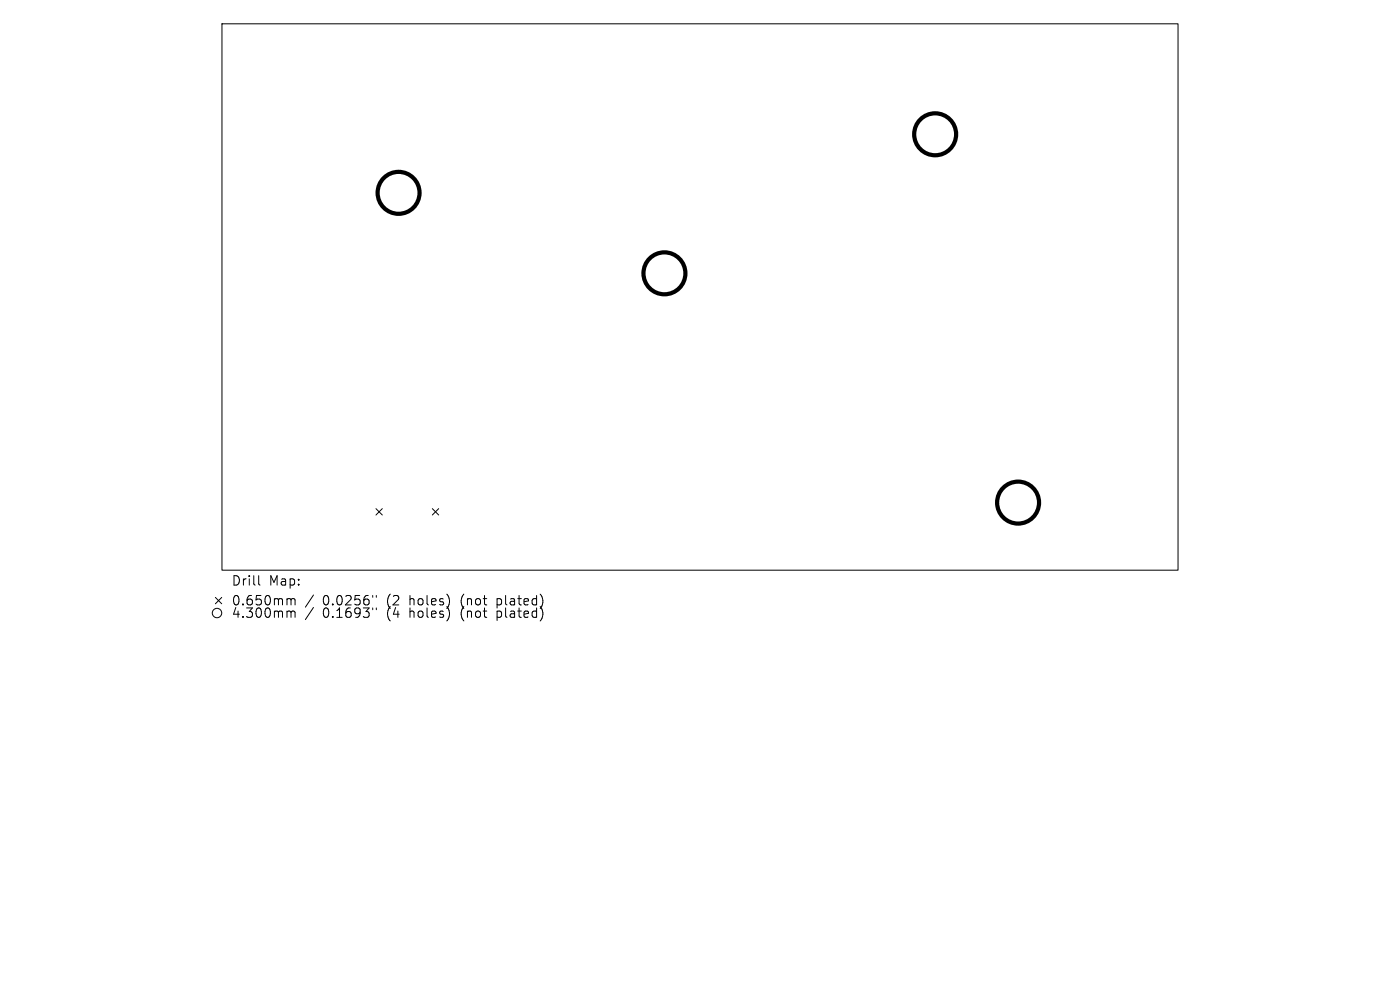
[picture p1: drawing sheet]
<svg xmlns="http://www.w3.org/2000/svg" width="297mm" height="210mm" viewBox="0 0 297 210" stroke-linecap="round" stroke-linejoin="round" font-family="sans-serif">
<defs><g id="words">
<g font-size="2.8">
<text x="49" y="124.5">Drill</text>
<text x="57" y="124.5">Map:</text>
<text x="49" y="128.7">0.650mm</text>
<text x="49" y="131.3">4.300mm</text>
<text x="68.5" y="128.7">0.0256&quot;</text>
<text x="68.5" y="131.3">0.1693&quot;</text>
<text x="82.2" y="128.7">(2</text>
<text x="82.2" y="131.3">(4</text>
<text x="87.2" y="128.7">holes)</text>
<text x="87.2" y="131.3">holes)</text>
<text x="98.2" y="128.7">(not</text>
<text x="98.2" y="131.3">(not</text>
<text x="106" y="128.7">plated)</text>
<text x="106" y="131.3">plated)</text>
</g>
</g></defs>
<g fill="none" stroke="#000" stroke-width=".21">
<path d="M47.1 5.1h202.8v115.9h-202.8zM79.8 107.9l1.3 1.3M81.1 107.9l-1.3 1.3M91.7 107.9l1.4 1.3M93.1 107.9l-1.4 1.3M45.7 126.7l1.3 1.4M47 126.7l-1.3 1.4M54.9 122.1v1.7l.3 .3M61.2 127h.3l.2 .3M61.2 129.6h.3l.2 .3M61.7 127.3l.3-.3 .5 .1 .1 1.2M61.7 127.3v1"/>
<path d="M61.7 129.9v1.1M61.7 129.9l.3-.3 .5 .1 .1 1.3M66.5 126.2l-1.7 2.6M66.5 128.9l-1.7 2.5M79.1 126.3v.4M79.1 129v.3M79.8 126.3v.4M79.8 129v.3"/>
<circle cx="46" cy="130" r="1"/>
</g>
<g fill="none" stroke="#000" stroke-width=".89">
<circle cx="198.4" cy="28.5" r="4.4"/>
<circle cx="84.6" cy="40.9" r="4.4"/>
<circle cx="141" cy="58" r="4.4"/>
<circle cx="216" cy="106.6" r="4.4"/>
</g>
<use href="#words"/>
</svg>
